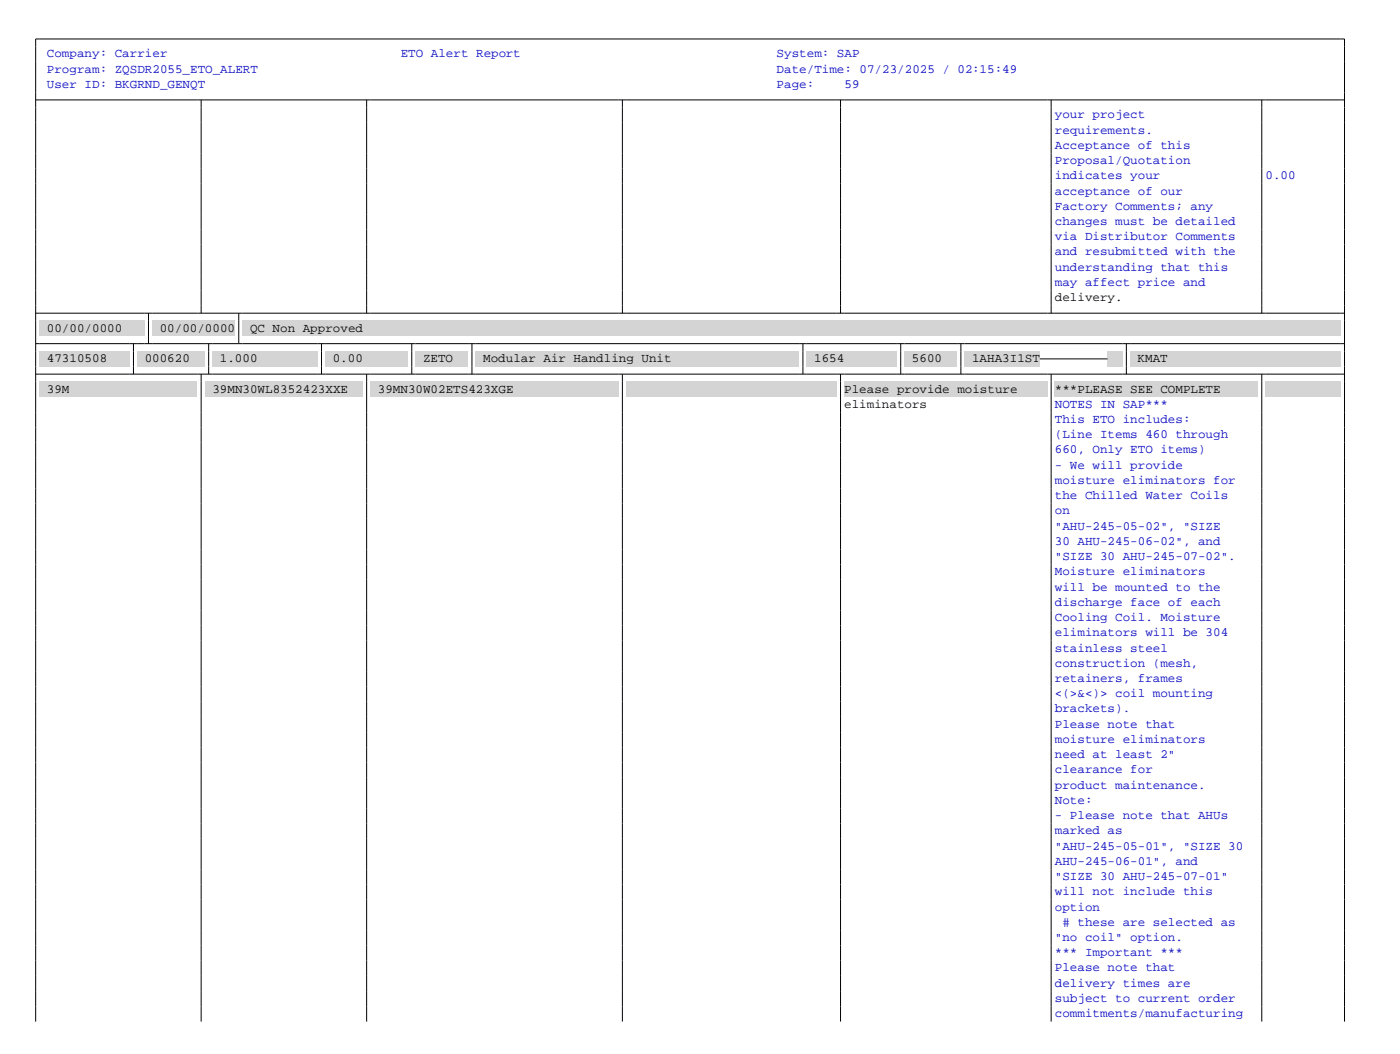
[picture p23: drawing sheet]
<svg xmlns="http://www.w3.org/2000/svg" width="279mm" height="210mm" viewBox="0 0 279 210" stroke-linecap="round" stroke-linejoin="round" font-family="sans-serif">
<defs><g id="words">
<g font-size="2.5" fill="#0000c0">
<text x="9.3" y="11.4">Company: Carrier</text>
<text x="79.9" y="11.4">ETO Alert Report</text>
<text x="154.8" y="11.4">System: SAP</text>
<text x="9.3" y="14.5">Program: ZQSDR2055_ETO_ALERT</text>
<text x="9.3" y="17.5">User ID: BKGRND_GENQT</text>
<text x="154.8" y="14.5">Date/Time: 07/23/2025 / 02:15:49</text>
<text x="154.8" y="17.5">Page:</text>
<text x="168.3" y="17.5">59</text>
<text x="210.3" y="23.6">your project</text>
<text x="210.3" y="26.6">requirements.</text>
<text x="210.3" y="29.6">Acceptance of this</text>
<text x="210.3" y="32.7">Proposal/Quotation</text>
<text x="210.3" y="35.7">indicates your</text>
<text x="252.2" y="35.7">0.00</text>
<text x="210.3" y="38.7">acceptance of our</text>
<text x="210.3" y="41.8">Factory Comments; any</text>
<text x="210.3" y="44.8">changes must be detailed</text>
<text x="210.3" y="47.8">via Distributor Comments</text>
<text x="210.3" y="50.9">and resubmitted with the</text>
<text x="210.3" y="53.9">understanding that this</text>
<text x="210.3" y="56.9">may affect price and</text>
<text x="210.3" y="81.2">NOTES IN SAP***</text>
<text x="210.3" y="84.2">This ETO includes:</text>
<text x="210.3" y="87.3">(Line Items 460 through</text>
<text x="210.3" y="90.3">660, Only ETO items)</text>
<text x="210.3" y="93.3">- We will provide</text>
<text x="210.3" y="96.4">moisture eliminators for</text>
<text x="210.3" y="99.4">the Chilled Water Coils</text>
<text x="210.3" y="102.4">on</text>
<text x="210.3" y="105.5">&quot;AHU-245-05-02&quot;, &quot;SIZE</text>
<text x="210.3" y="108.5">30 AHU-245-06-02&quot;, and</text>
<text x="210.3" y="111.5">&quot;SIZE 30 AHU-245-07-02&quot;.</text>
<text x="210.3" y="114.6">Moisture eliminators</text>
<text x="210.3" y="117.6">will be mounted to the</text>
<text x="210.3" y="120.7">discharge face of each</text>
<text x="210.3" y="123.7">Cooling Coil. Moisture</text>
<text x="210.3" y="126.7">eliminators will be 304</text>
<text x="210.3" y="129.8">stainless steel</text>
<text x="210.3" y="132.8">construction (mesh,</text>
<text x="210.3" y="135.8">retainers, frames</text>
<text x="210.3" y="138.9">&lt;(&gt;&amp;&lt;)&gt; coil mounting</text>
<text x="210.3" y="141.9">brackets).</text>
<text x="210.3" y="144.9">Please note that</text>
<text x="210.3" y="148">moisture eliminators</text>
<text x="210.3" y="151">need at least 2&quot;</text>
<text x="210.3" y="154">clearance for</text>
<text x="210.3" y="157.1">product maintenance.</text>
<text x="210.3" y="160.1">Note:</text>
<text x="210.3" y="163.1">- Please note that AHUs</text>
<text x="210.3" y="166.2">marked as</text>
<text x="210.3" y="169.2">&quot;AHU-245-05-01&quot;, &quot;SIZE 30</text>
<text x="210.3" y="172.2">AHU-245-06-01&quot;, and</text>
<text x="210.3" y="175.3">&quot;SIZE 30 AHU-245-07-01&quot;</text>
<text x="210.3" y="178.3">will not include this</text>
<text x="210.3" y="181.3">option</text>
<text x="211.8" y="184.4"># these are selected as</text>
<text x="210.3" y="187.4">&quot;no coil&quot; option.</text>
<text x="210.3" y="190.4">*** Important ***</text>
<text x="210.3" y="193.5">Please note that</text>
<text x="210.3" y="196.5">delivery times are</text>
<text x="210.3" y="199.5">subject to current order</text>
<text x="210.3" y="202.6">commitments/manufacturing</text>
</g>
<g font-size="2.5">
<text x="210.3" y="60">delivery.</text>
<text x="9.3" y="66">00/00/0000</text>
<text x="31.8" y="66">00/00/0000</text>
<text x="49.8" y="66">QC Non Approved</text>
<text x="9.3" y="72.1">47310508</text>
<text x="28.8" y="72.1">000620</text>
<text x="43.8" y="72.1">1.000</text>
<text x="66.3" y="72.1">0.00</text>
<text x="84.3" y="72.1">ZETO</text>
<text x="96.3" y="72.1">Modular Air Handling Unit</text>
<text x="162.3" y="72.1">1654</text>
<text x="181.8" y="72.1">5600</text>
<text x="193.8" y="72.1">1AHA3I1ST</text>
<text x="226.7" y="72.1">KMAT</text>
<text x="9.3" y="78.2">39M</text>
<text x="42.3" y="78.2">39MN30WL8352423XXE</text>
<text x="75.3" y="78.2">39MN30W02ETS423XGE</text>
<text x="168.3" y="78.2">Please provide moisture</text>
<text x="168.3" y="81.2">eliminators</text>
<text x="210.3" y="78.2">***PLEASE SEE COMPLETE</text>
</g>
</g></defs>
<path d="M7.1 19.9h260.9M40.1 19.9v42.5M73.1 19.9v42.5M124.1 19.9v42.5M167.5 19.9v42.5M209.5 19.9v42.5M251.5 19.9v42.5M7.1 63.9v-56.1h260.9v56.1M7.1 62.4h260.9M29.6 62.4v1.5M47.6 62.4v1.5" fill="none" stroke="#000" stroke-width=".2"/>
<g fill="#d4d4d4">
<path d="M7.8 63.9h21v3h-21z"/>
<path d="M30.3 63.9h16.5v3h-16.5z"/>
<path d="M48.3 63.9h218.9v3h-218.9z"/>
</g>
<g fill="none" stroke="#000" stroke-width=".2">
<path d="M7.1 63.9v6.1M7.1 68.4h260.9M26.6 68.4v1.6M29.6 63.9v4.5M41.6 68.4v1.6M47.6 63.9v4.5M64.1 68.4v1.6M82.1 68.4v1.6M94.1 68.4v1.6M160 68.4v1.6M179.5 68.4v1.6M191.5 68.4v1.6"/>
<path d="M224.5 68.4v1.6M268 63.9v6.1"/>
</g>
<g fill="#d4d4d4">
<path d="M7.8 70h18v3h-18z"/>
<path d="M27.3 70h13.5v3h-13.5z"/>
<path d="M42.3 70h21v3h-21z"/>
<path d="M64.8 70h16.5v3h-16.5z"/>
<path d="M82.8 70h10.5v3h-10.5z"/>
<path d="M94.8 70h64.5v3h-64.5z"/>
<path d="M160.8 70h18v3h-18z"/>
<path d="M180.3 70h10.5v3h-10.5z"/>
<path d="M192.3 70h15v3h-15z"/>
<path d="M220.8 70h2.9v3h-2.9z"/>
<path d="M225.2 70h42v3h-42z"/>
</g>
<g fill="none" stroke="#000" stroke-width=".2">
<path d="M7.1 70v6M7.1 74.5h260.9M26.6 70v4.5M40.1 74.5v1.5M41.6 70v4.5M64.1 70v4.5M73.1 74.5v1.5M82.1 70v4.5M94.1 70v4.5M124.1 74.5v1.5M160 70v4.5M167.5 74.5v1.5"/>
<path d="M179.5 70v4.5M191.5 70v4.5M207.3 71.5h13.5M209.5 74.5v1.5M224.5 70v4.5M251.5 74.5v1.5M268 70v6"/>
</g>
<g fill="#d4d4d4">
<path d="M7.8 76h31.5v3.1h-31.5z"/>
<path d="M40.8 76h31.5v3.1h-31.5z"/>
<path d="M73.8 76h49.5v3.1h-49.5z"/>
<path d="M124.8 76h42v3.1h-42z"/>
<path d="M168.3 76h40.5v3.1h-40.5z"/>
<path d="M210.3 76h40.4v3.1h-40.4z"/>
<path d="M252.2 76h15v3.1h-15z"/>
</g>
<path d="M7.1 76v127.4M40.1 76v127.4M73.1 76v127.4M124.1 76v127.4M167.5 76v127.4M209.5 76v127.4M251.5 76v127.4M268 76v127.4" fill="none" stroke="#000" stroke-width=".2"/>
<use href="#words"/>
</svg>
